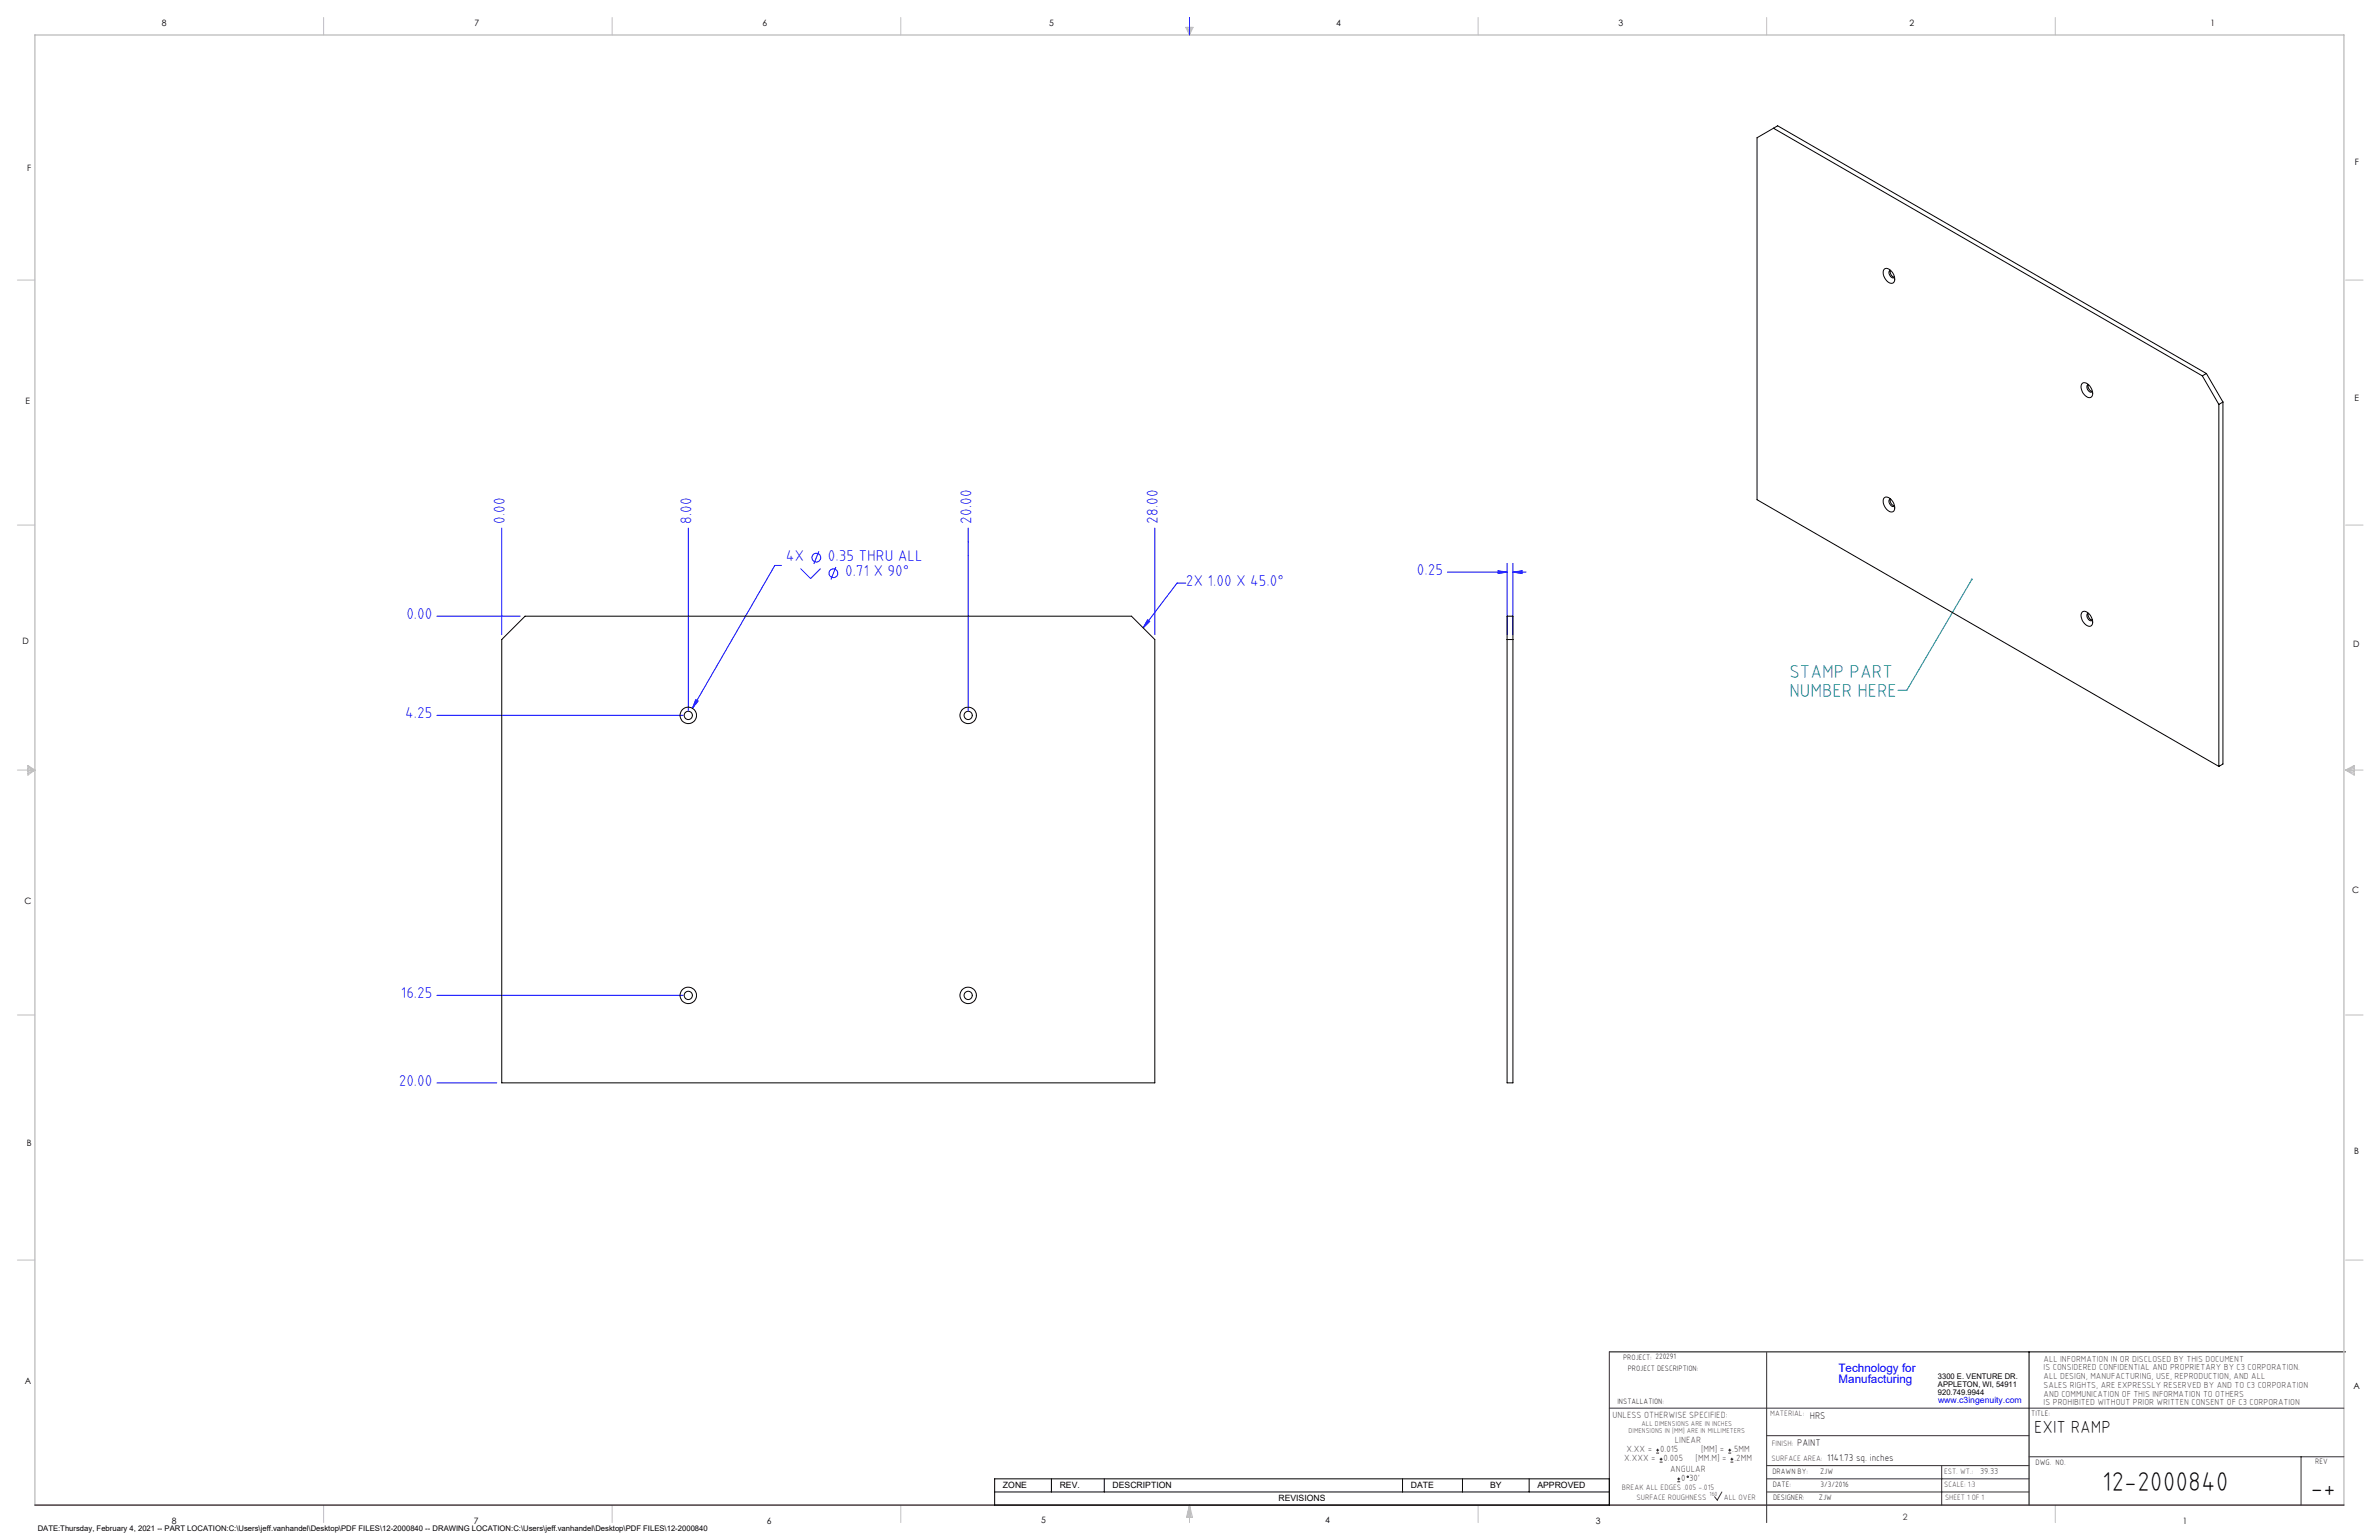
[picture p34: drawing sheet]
<svg xmlns="http://www.w3.org/2000/svg" width="864mm" height="559mm" viewBox="0 0 864 559" stroke-linecap="round" stroke-linejoin="round" font-family="sans-serif">
<defs><g id="words">
<g font-size="9.9">
<text x="763.2" y="541.1">12-2000840</text>
<text x="838.7" y="543.2">-+</text>
</g>
<g font-size="6.8" fill="#008080">
<text x="649.6" y="245.9">STAMP PART</text>
<text x="649.6" y="252.8">NUMBER HERE</text>
</g>
<text font-size="6.3" x="738.4" y="519.9">EXIT RAMP</text>
<g font-size="5.7" fill="#00f">
<text x="183.3" y="190" transform="rotate(-90 183.3 190)">0.00</text>
<text x="251" y="190" transform="rotate(-90 251 190)">8.00</text>
<text x="352.6" y="190" transform="rotate(-90 352.6 190)">20.00</text>
<text x="420.3" y="190" transform="rotate(-90 420.3 190)">28.00</text>
<text x="285.3" y="203.5">4X</text>
<text x="300.6" y="203.5">0.35 THRU ALL</text>
<text x="306.8" y="209.1">0.71 X 90°</text>
<text x="514.4" y="208.7">0.25</text>
<text x="430.5" y="212.7">2X 1.00 X 45.0°</text>
<text x="147.5" y="224.7">0.00</text>
<text x="147.1" y="260.7">4.25</text>
<text x="145.5" y="362.3">16.25</text>
<text x="144.7" y="394.1">20.00</text>
</g>
<g font-size="4.2" fill="#00f">
<text x="667.4" y="497.7">Technology for</text>
<text x="667.4" y="502">Manufacturing</text>
</g>
<g font-size="3.5">
<text x="657" y="514.9">HRS</text>
<text x="652.4" y="524.7">PAINT</text>
<text x="663.3" y="530.1">1141.73 sq. inches</text>
</g>
<g font-size="3.3" fill="#382c30">
<text x="585.4" y="514.4">UNLESS OTHERWISE SPECIFIED:</text>
<text x="590.4" y="526.8">X.XX =</text>
<text x="602.6" y="526.8">0.015</text>
<text x="608" y="523.6">LINEAR</text>
<text x="617.5" y="526.8">[MM] =</text>
<text x="628.8" y="526.8">.5MM</text>
<text x="589.6" y="530.1">X.XXX =</text>
<text x="603.9" y="530.1">0.005</text>
<text x="606.3" y="534">ANGULAR</text>
<text x="615.5" y="530.1">[MM.M] =</text>
<text x="629.6" y="530.1">.2MM</text>
<text x="610.3" y="537.3">0</text>
<text x="613.2" y="537.3">30'</text>
</g>
<g font-size="3.2">
<text x="58.8" y="9.6">8</text>
<text x="172.3" y="9.5">7</text>
<text x="276.8" y="9.5">6</text>
<text x="380.9" y="9.6">5</text>
<text x="485" y="9.5">4</text>
<text x="587.5" y="9.5">3</text>
<text x="693.1" y="9.5">2</text>
<text x="802.4" y="9.5">1</text>
<text x="854.9" y="59.8">F</text>
<text x="9.9" y="62">F</text>
<text x="9.3" y="146.5">E</text>
<text x="854.7" y="145.5">E</text>
<text x="8.2" y="233.6">D</text>
<text x="854.3" y="234.9">D</text>
<text x="8.9" y="328.1">C</text>
<text x="853.9" y="324.1">C</text>
<text x="9.7" y="415.8">B</text>
<text x="854.6" y="418.6">B</text>
<text x="9" y="502">A</text>
<text x="854.3" y="503.9">A</text>
<text x="62.3" y="552.9">8</text>
<text x="172" y="552.9">7</text>
<text x="278.3" y="552.9">6</text>
<text x="377.9" y="552.8">5</text>
<text x="481" y="552.8">4</text>
<text x="579.3" y="552.8">3</text>
<text x="792.4" y="552.8">1</text>
</g>
<g font-size="3.2" fill="#382c30">
<text x="741.9" y="494.1">ALL INFORMATION IN OR DISCLOSED BY THIS DOCUMENT</text>
<text x="741.9" y="497.3">IS CONSIDERED CONFIDENTIAL AND PROPRIETARY BY C3 CORPORATION.</text>
<text x="741.9" y="500.4">ALL DESIGN, MANUFACTURING, USE, REPRODUCTION, AND ALL</text>
<text x="741.9" y="503.6">SALES RIGHTS, ARE EXPRESSLY RESERVED BY AND TO C3 CORPORATION</text>
<text x="741.9" y="506.8">AND COMMUNICATION OF THIS INFORMATION TO OTHERS</text>
<text x="741.9" y="510">IS PROHIBITED WITHOUT PRIOR WRITTEN CONSENT OF C3 CORPORATION</text>
<text x="718.8" y="534.7">39.33</text>
<text x="690.7" y="551.6">2</text>
</g>
<text font-size="3.1" fill="#00f" x="703.5" y="509.2">www.c3ingenuity.com</text>
<g font-size="3.1">
<text x="364.1" y="540">ZONE</text>
<text x="384.7" y="540">REV.</text>
<text x="403.9" y="540">DESCRIPTION</text>
<text x="464.1" y="544.8">REVISIONS</text>
<text x="512.1" y="540">DATE</text>
<text x="540.9" y="540">BY</text>
<text x="558.1" y="540">APPROVED</text>
</g>
<g font-size="2.8">
<text x="589.2" y="493.3">PROJECT: 220291</text>
<text x="590.9" y="497.3">PROJECT DESCRIPTION:</text>
<text x="703.5" y="500.5">3300 E. VENTURE DR.</text>
<text x="703.5" y="503.3">APPLETON, WI, 54911</text>
<text x="587.1" y="509.6">INSTALLATION:</text>
<text x="703.5" y="506.2">920.749.9944</text>
<text x="737.3" y="513.8">TITLE:</text>
<text x="738.9" y="531.5">DWG. NO.</text>
<text x="840.5" y="531.3">REV</text>
<text x="643.4" y="534.9">DRAWN BY:</text>
<text x="643.5" y="539.7">DATE:</text>
<text x="660.7" y="534.7">ZJW</text>
<text x="660.9" y="539.6">3/3/2016</text>
<text x="643.6" y="544.4">DESIGNER:</text>
<text x="660.3" y="544.3">ZJW</text>
<text x="13.7" y="555.5">DATE:Thursday, February 4, 2021 -- PART LOCATION:C:\Users\jeff.vanhandel\Desktop\PDF FILES\12-2000840 -- DRAWING LOCATION:C:\Users\jeff.vanhandel\Desktop\PDF FILES\12-2000840</text>
</g>
<g font-size="2.8" fill="#382c30">
<text x="642.6" y="513.8">MATERIAL:</text>
<text x="643.2" y="524.8">FINISH:</text>
<text x="643.1" y="530.1">SURFACE AREA:</text>
<text x="705.7" y="534.7">EST. WT.:</text>
<text x="705.7" y="539.7">SCALE: 1:3</text>
<text x="588.8" y="540.5">BREAK ALL EDGES .005 -.015</text>
<text x="594" y="544.2">SURFACE ROUGHNESS</text>
<text x="625.8" y="544.2">ALL OVER</text>
<text x="706.1" y="544.4">SHEET 1 OF 1</text>
</g>
<g font-size="2.5" fill="#382c30">
<text x="591.2" y="520.1">DIMENSIONS IN [MM] ARE IN MILLIMETERS</text>
<text x="595.9" y="517.3">ALL DIMENSIONS ARE IN INCHES</text>
</g>
<text font-size="2.2" fill="#382c30" x="620.6" y="542.9">160</text>
</g></defs>
<path d="M584.2 490.5h267.3M736.6 490.5v55.6M361.1 536.6h223.1v9.5h-223.1zM381.7 536.6v4.8M400.9 536.6v4.8M509.1 536.6v4.8M530.9 536.6v4.8M555.1 536.6v4.8M361.1 541.4h223.1" fill="none" stroke="#000" stroke-width=".36"/>
<g fill="none" stroke="#c0c0c0" stroke-width=".36">
<path d="M117.5 6.4v6.3M222.2 6.4v6.3M327 6.4v6.3M430.4 9.9h2.7l-1.3 2.8zM430.9 9.9l.9 2.8M431.2 9.9l.6 2.8M432.1 9.9l-.3 2.8M432.6 9.9l-.8 2.8M536.6 6.4v6.3M641.3 6.4v6.3M746.1 6.4v6.3M6.3 101.6h6.4"/>
<path d="M851.5 101.6h6.3M6.3 190.5h6.4M851.5 190.5h6.3M6.3 279.4h6.4M10.1 277.7l2.6 1.7-2.6 1.9zM10.1 278.2l2.6 1.2M10.1 278.8l2.6 .6M12.7 279.4l-2.6 1.2M12.7 279.4l-2.6 .5M851.5 279.4h6.3M851.5 279.4l3.1 .5M851.5 279.4l3.1 1.2"/>
<path d="M851.5 279.4l3.1-1.7v3.6zM854.6 278.8l-3.1 .6M854.6 278.2l-3.1 1.2M6.3 368.3h6.4M851.5 368.3h6.3M6.3 457.2h6.4M851.5 457.2h6.3M117.5 546.1v6.4M222.2 546.1v6.4M327 546.1v6.4M431.8 546.1v6.4M431.8 546.1l1.1 4.5h-2.2z"/>
<path d="M431.8 546.1l.6 4.5M431.8 546.1l-.9 4.5M431.8 546.1l-.4 4.5M431.8 546.1l.3 4.5M536.6 546.1v6.4M746.1 546.1v6.4"/>
</g>
<path d="M12.7 546.1v-533.4h838.2v533.4" fill="none" stroke="#c0c0c0" stroke-width=".5"/>
<g fill="none" stroke="#00f" stroke-width=".36">
<path d="M431.8 6.4v6.3M182.1 191.6v38.7M249.9 191.6v66.2M351.5 191.6v66.2M419.2 191.6v38.7M283.7 205.2h-2.4l-29.9 51.8M290.6 206.3l3.7 3.6 3.6-3.6M297.3 200.1l-1.9 4.5M303.4 205.7l-1.8 4.6M430.5 211.6h-3.2l-12.3 16.2M525.4 207.6h21.7M543.8 207.1l3.3 .5-3.3 .5z"/>
<path d="M547.1 204.4v25.9M549.2 207.6l3.3-.5v1zM549.2 204.4v25.9M549.2 207.6h4.8M158.6 223.6h30.2M416.6 224.9l.8 .6-2.4 2.3zM158.6 259.6h89.5M252.6 253.9l.8 .5-2 2.6zM158.6 361.2h89.5M158.6 392.9h21.7"/>
<circle cx="296.3" cy="202.3" r="1.59"/>
<circle cx="302.5" cy="208" r="1.59"/>
</g>
<path d="M584.2 490.5v55.6M641.3 490.7v61.8M584.2 511h266.7M641.3 520.9h95.3M641.3 531.8h95.3M641.3 536.6h95.3M704.8 531.8v14.3M736.6 528.6h114.3M835.3 528.6v17.5M625.1 541.4l-1.7 2.9-1-1.2M641.3 541.4h95.3" fill="none" stroke="#382c30" stroke-width=".36"/>
<path d="M12.7 546.1h838.2" fill="none" stroke="#382c30" stroke-width=".5"/>
<path d="M715.8 210.3l-23.6 40.2h-3.2" fill="none" stroke="#008080" stroke-width=".36"/>
<path d="M715.5 210l.5-.1-.2 .4 .2-.4a.35 .35 0 0 1 0 .5 .35 .35 0 0 1-.5 .1 .35 .35 0 0 1 0-.5z" fill="#008080"/>
<path d="M252.6 253.9l-1.2 3.1 2-2.6zM416.6 224.9l.8 .6-2.4 2.3zM543.8 207.1l3.3 .5-3.3 .5zM549.2 207.6l3.3-.5v1z" fill="#00f"/>
<g fill="none" stroke="#000" stroke-width=".36">
<path d="M643.8 46.5l155.7 89.9M684.1 97.6a3.2 3.2 0 0 1 3.7 3.2 1.48 1.48 0 0 1-.7 1.9 1.48 1.48 0 0 1-1.9-.5 3.5 3.5 0 0 1-1.1-4.6zM686.3 98.1a2 2 0 0 0 1.4 2.5M686.3 98.1a1.51 1.51 0 0 0-.5 1.5 1.51 1.51 0 0 0 1.1 1.2h.6l.2-.3M755.9 139.1a3 3 0 0 1 3.6 2.6 1.54 1.54 0 0 1 .1 1.9 1.54 1.54 0 0 1-1.7 .6 4.1 4.1 0 0 1-2.2-4.9zM799.5 136.4l6 10.4M800.9 135.5l-155.6-89.9-7.5 4.4v131.3l167.7 96.8M800.9 135.5l-1.4 .9M800.9 135.5l6 10.4M759.6 142a1.42 1.42 0 0 1-1.6-.1 1.42 1.42 0 0 1-.4-1.5l.1-.6 .5-.2a1.95 1.95 0 0 0 1.3 2.5M805.5 146.8v131.3M806.9 145.9l-1.4 .9"/>
<path d="M806.9 145.9v131.3l-1.4 .9M684.1 180.6a3.2 3.2 0 0 1 3.7 3.2 1.47 1.47 0 0 1-.7 1.9 1.47 1.47 0 0 1-1.9-.6 3.5 3.5 0 0 1-1.1-4.5zM686.3 181.1a1.98 1.98 0 0 0 1.4 2.5M686.3 181.1a1.25 1.25 0 0 0 0 2.2l.9 .5 .5-.3M182.1 232.1l8.5-8.5h220.1l8.5 8.5v160.8h-237.1zM547.1 223.6h2.1v169.3h-2.1zM547.1 232.1h2.1M755.9 222a3.1 3.1 0 0 1 3.6 2.7 1.53 1.53 0 0 1 .1 1.8 1.53 1.53 0 0 1-1.7 .6 3.8 3.8 0 0 1-2-5.1zM759.6 225a1.51 1.51 0 0 1-1.7-.3 1.51 1.51 0 0 1-.3-1.7l.6-.4a1.95 1.95 0 0 0 1.3 2.4"/>
<circle cx="249.9" cy="259.6" r="2.98"/>
<circle cx="249.9" cy="259.6" r="1.5"/>
<circle cx="351.5" cy="259.6" r="2.98"/>
<circle cx="351.5" cy="259.6" r="1.5"/>
<circle cx="249.9" cy="361.2" r="2.98"/>
<circle cx="249.9" cy="361.2" r="1.5"/>
<circle cx="351.5" cy="361.2" r="2.98"/>
<circle cx="351.5" cy="361.2" r="1.5"/>
</g>
<g fill="none" stroke="#382c30" stroke-width=".36">
<path d="M601.2 527.3h1.1M601.2 526.2h1.1M601.7 525.7v1M602.5 530.5h1M602.5 529.5h1M603 529v1M608.9 537.7h1M608.9 536.6h1M609.4 536.1v1.1M627.4 527.3h1M627.4 526.2h1M627.9 525.7v1"/>
<path d="M628.2 530.5h1M628.2 529.5h1M628.7 529v1"/>
<circle cx="612.7" cy="535.9" r=".27"/>
</g>
<use href="#words"/>
</svg>
